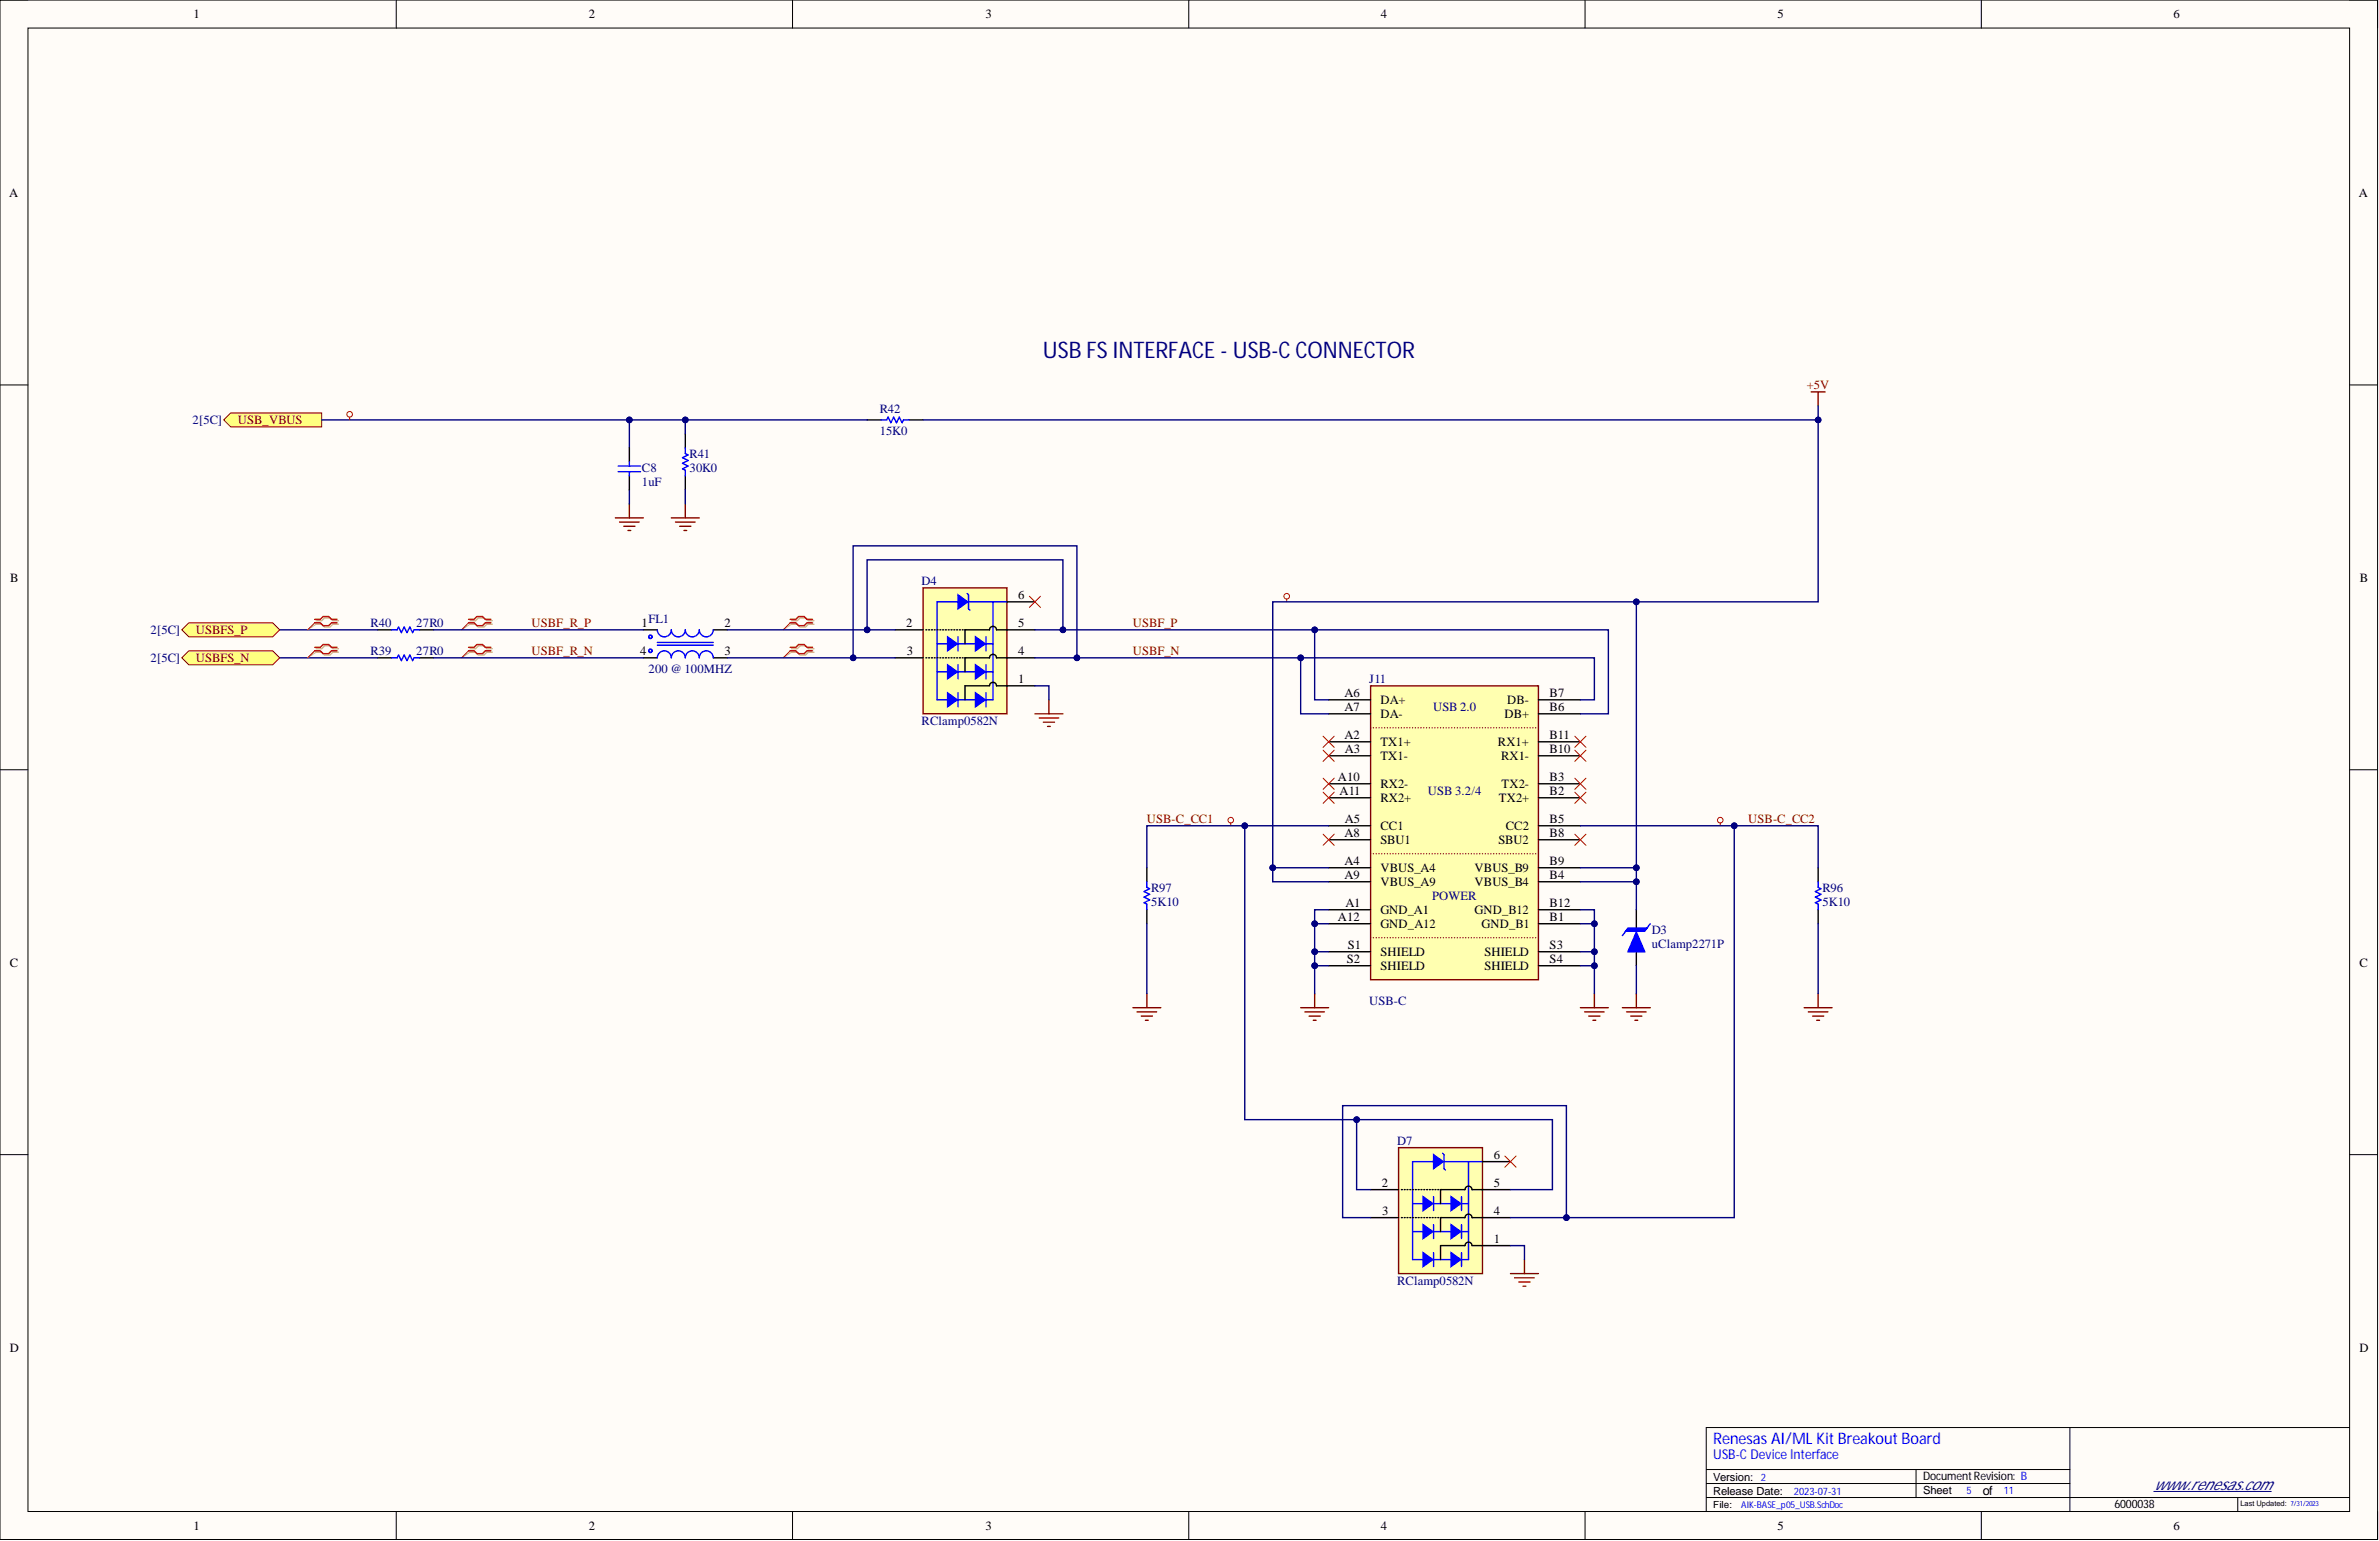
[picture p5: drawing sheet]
<svg xmlns="http://www.w3.org/2000/svg" width="431mm" height="279mm" viewBox="0 0 431 279" stroke-linecap="round" stroke-linejoin="round" font-family="sans-serif">
<defs><g id="words">
<text font-size="4.1" fill="#000080" x="189.1" y="64.9">USBFS INTERFACE - USB-C CONNECTOR</text>
<text font-size="2.9" fill="#00f" x="310.7" y="261.9">RenesasAI/MLKit Breakout Board</text>
<text font-size="2.9" fill="#000080" x="390.6" y="270.1">www.renesas.com</text>
<text font-size="2.5" fill="#00f" x="310.7" y="264.5">USB-C DeviceInterface</text>
<g font-size="2.3">
<text x="35.1" y="3.3">1</text>
<text x="106.8" y="3.3">2</text>
<text x="178.7" y="3.3">3</text>
<text x="250.4" y="3.3">4</text>
<text x="322.4" y="3.3">5</text>
<text x="394.2" y="3.3">6</text>
<text x="1.7" y="35.7">A</text>
<text x="427.8" y="35.7">A</text>
<text x="1.9" y="105.5">B</text>
<text x="428" y="105.5">B</text>
<text x="116.3" y="113.7">1</text>
<text x="131.4" y="113.7">2</text>
<text x="164.4" y="113.7">2</text>
<text x="184.7" y="113.7">5</text>
<text x="184.7" y="108.6">6</text>
<text x="116.1" y="118.8">4</text>
<text x="131.4" y="118.8">3</text>
<text x="164.4" y="118.8">3</text>
<text x="184.7" y="118.8">4</text>
<text x="184.7" y="123.8">1</text>
<text x="243.8" y="126.4">A6</text>
<text x="243.8" y="128.9">A7</text>
<text x="250.3" y="127.6">DA+</text>
<text x="250.3" y="130.2">DA-</text>
<text x="272.8" y="130.2">DB+</text>
<text x="273.3" y="127.6">DB-</text>
<text x="281" y="126.4">B7</text>
<text x="281" y="128.9">B6</text>
<text x="243.8" y="134">A2</text>
<text x="243.9" y="136.5">A3</text>
<text x="250.3" y="135.3">TX1+</text>
<text x="250.3" y="137.8">TX1-</text>
<text x="271.6" y="135.3">RX1+</text>
<text x="272.2" y="137.8">RX1-</text>
<text x="281" y="134">B11</text>
<text x="281" y="136.5">B10</text>
<text x="242.7" y="141.6">A10</text>
<text x="250.3" y="142.9">RX2-</text>
<text x="272.3" y="142.9">TX2-</text>
<text x="281" y="141.6">B3</text>
<text x="242.9" y="144.1">A11</text>
<text x="243.9" y="149.2">A5</text>
<text x="250.3" y="145.4">RX2+</text>
<text x="271.8" y="145.4">TX2+</text>
<text x="281" y="149.2">B5</text>
<text x="281" y="144.1">B2</text>
<text x="243.8" y="151.7">A8</text>
<text x="250.3" y="150.5">CC1</text>
<text x="250.3" y="153">SBU1</text>
<text x="271.7" y="153">SBU2</text>
<text x="273.1" y="150.5">CC2</text>
<text x="281" y="151.7">B8</text>
<text x="243.8" y="156.8">A4</text>
<text x="243.8" y="159.4">A9</text>
<text x="250.3" y="158.1">VBUS_A4</text>
<text x="250.3" y="160.6">VBUS_A9</text>
<text x="267.4" y="158.1">VBUS_B9</text>
<text x="267.4" y="160.6">VBUS_B4</text>
<text x="281" y="156.8">B9</text>
<text x="281" y="159.4">B4</text>
<text x="242.7" y="167">A12</text>
<text x="244" y="164.4">A1</text>
<text x="250.3" y="165.7">GND_A1</text>
<text x="267.4" y="165.7">GND_B12</text>
<text x="281" y="164.4">B12</text>
<text x="281" y="167">B1</text>
<text x="244.4" y="172">S1</text>
<text x="250.3" y="168.2">GND_A12</text>
<text x="250.3" y="173.3">SHIELD</text>
<text x="268.7" y="168.2">GND_B1</text>
<text x="269.2" y="173.3">SHIELD</text>
<text x="281" y="172">S3</text>
<text x="1.8" y="175.3">C</text>
<text x="244.3" y="174.6">S2</text>
<text x="250.3" y="175.9">SHIELD</text>
<text x="269.2" y="175.9">SHIELD</text>
<text x="281" y="174.6">S4</text>
<text x="427.9" y="175.3">C</text>
<text x="250.6" y="215.2">2</text>
<text x="270.9" y="215.2">5</text>
<text x="270.9" y="210.1">6</text>
<text x="250.7" y="220.3">3</text>
<text x="270.9" y="220.3">4</text>
<text x="270.9" y="225.3">1</text>
<text x="1.8" y="245">D</text>
<text x="427.9" y="245">D</text>
<text x="359.6" y="271">of</text>
<text x="35.1" y="277.4">1</text>
<text x="106.8" y="277.4">2</text>
<text x="178.7" y="277.4">3</text>
<text x="250.4" y="277.4">4</text>
<text x="322.4" y="277.4">5</text>
<text x="394.2" y="277.4">6</text>
</g>
<g font-size="2.3" fill="#800000">
<text x="327.7" y="70.6">+5V</text>
<text x="43.1" y="76.9">USB_VBUS</text>
<text x="96.4" y="113.7">USBF_R_P</text>
<text x="205.4" y="113.7">USBF_P</text>
<text x="35.5" y="115">USBFS_P</text>
<text x="96.4" y="118.8">USBF_R_N</text>
<text x="205.4" y="118.8">USBF_N</text>
<text x="35.5" y="120">USBFS_N</text>
<text x="208" y="149.2">USB-C_CC1</text>
<text x="317.1" y="149.2">USB-C_CC2</text>
</g>
<g font-size="2.3" fill="#000080">
<text x="34.9" y="76.9">2[5C]</text>
<text x="159.5" y="74.9">R42</text>
<text x="125" y="83">R41</text>
<text x="159.5" y="78.9">15K0</text>
<text x="116.4" y="88.1">1uF</text>
<text x="116.4" y="85.5">C8</text>
<text x="125" y="85.5">30K0</text>
<text x="167.1" y="106.1">D4</text>
<text x="67.2" y="113.7">R40</text>
<text x="75.5" y="113.7">27R0</text>
<text x="117.6" y="112.9">FL1</text>
<text x="27.3" y="115">2[5C]</text>
<text x="67.2" y="118.8">R39</text>
<text x="75.5" y="118.8">27R0</text>
<text x="27.3" y="120">2[5C]</text>
<text x="117.6" y="122.1">200 @ 100MHZ</text>
<text x="248.3" y="123.8">J11</text>
<text x="167.1" y="131.5">RClamp0582N</text>
<text x="259.9" y="128.9">USB 2.0</text>
<text x="259" y="144.1">USB 3.2/4</text>
<text x="208.7" y="161.6">R97</text>
<text x="330.5" y="161.6">R96</text>
<text x="208.7" y="164.2">5K10</text>
<text x="259.7" y="163.2">POWER</text>
<text x="330.5" y="164.2">5K10</text>
<text x="299.6" y="171.8">uClamp2271P</text>
<text x="299.6" y="169.3">D3</text>
<text x="248.3" y="182.2">USB-C</text>
<text x="253.4" y="207.6">D7</text>
<text x="253.4" y="232.9">RClamp0582N</text>
</g>
<g font-size="2.1">
<text x="348.8" y="268.4">DocumentRevision: B</text>
<text x="383.5" y="273.5">6000038</text>
</g>
<g font-size="2">
<text x="310.7" y="268.6">Version:</text>
<text x="310.7" y="271.1">Release Date:</text>
<text x="348.8" y="270.9">Sheet</text>
</g>
<g font-size="1.9" fill="#00f">
<text x="319.3" y="268.5">2</text>
<text x="325.3" y="271">2023-07-31</text>
<text x="356.6" y="270.9">5</text>
<text x="363.4" y="270.9">11</text>
</g>
<text font-size="1.8" x="310.7" y="273.4">File:</text>
<text font-size="1.7" fill="#00f" x="315.8" y="273.4">AIK-BASE_p05_USB.SchDoc</text>
<text font-size="1.4" x="406.3" y="273.1">Last Updated: 7/31/2023</text>
</g></defs>
<path d="M0 0h431.2v279.1h-431.2z" fill-rule="evenodd" fill="#fffcf8"/>
<path d="M0 0h431.2v279.1h-431.2z" fill="none" stroke="#000" stroke-width=".18"/>
<path d="M5.1 5.1h421v269h-421z" fill-rule="evenodd" fill="#fffcf8"/>
<g fill="none" stroke="#000" stroke-width=".18">
<path d="M0 0h5.1M5.1 5.1h421v269h-421zM71.9 0v5.1M143.7 0v5.1M215.6 0v5.1M287.5 0v5.1M359.3 0v5.1M426.1 0h5.1v5.1M0 69.8h5.1M426.1 69.8h5.1M0 139.6h5.1M426.1 139.6h5.1"/>
<path d="M0 209.3h5.1M426.1 209.3h5.1M375.4 258.8v15.3M426.1 258.8h-116.7v15.3M71.9 274.1v5M143.7 274.1v5M215.6 274.1v5M287.5 274.1v5M309.4 266.4h66M309.4 271.5h116.7M309.4 269h66M347.5 266.4v5.1"/>
<path d="M359.3 274.1v5M405.8 271.5v2.6M431.2 274.1v5"/>
</g>
<path d="M390.6 270.4h21.3" fill="none" stroke="#000080" stroke-width=".18"/>
<g fill="none" stroke="#800000" stroke-width=".25">
<path d="M111.6 93.9h5.1M112.4 94.7h3.5M113.1 95.4h2.1M113.9 96.2h.5M114.1 91.4v2.5M121.7 93.9h5.1M122.5 94.7h3.6M123.3 95.4h2M124 96.2h.5M124.3 91.4v2.5M187.7 129.4h5.1M188.5 130.2h3.5"/>
<path d="M189.2 130.9h2M190 131.7h.5M190.2 126.9v2.5"/>
</g>
<path d="M124.3 78.7v2.5M157.3 76.1h2.5M164.9 76.1h2.5M124.3 86.3v2.5" fill="none" stroke="#000" stroke-width=".25"/>
<path d="M159.8 76.1h1l.3-.5 .5 1 .5-1 .5 1 .5-1 .5 1 .3-.5h1M124.3 81.2v1l.5 .3-1 .5 1 .5-1 .5 1 .5-1 .5 .5 .3v1" fill="none" stroke="#00f" stroke-width=".25"/>
<path d="M85.2 112.5h1l.5-.5h1.1l.5 .5h1M85.2 113.2h1l.5 .5h1.1l.5-.5h1M85.2 117.6h1l.5-.5h1.1l.5 .5h1M85.2 118.3h1l.5 .5h1.1l.5-.5h1" fill="none" stroke="#d0a19e" stroke-width=".25"/>
<path d="M85.2 113.2l-1.5 1M85.2 118.3l-1.5 1" fill="none" stroke="#d0a19e" stroke-width=".18"/>
<path d="M85 112.3h1l.5-.5h1l.5 .5h1M85 112.9h1l.5 .5h1l.5-.5h1M85 117.4h1l.5-.5h1l.5 .5h1M85 118h1l.5 .5h1l.5-.5h1" fill="none" stroke="#f00" stroke-width=".25"/>
<path d="M85 112.9l-1.3 1.3M85 118l-1.3 1.3" fill="none" stroke="#f00" stroke-width=".18"/>
<path d="M248.6 124.3h30.4v53.3h-30.4z" fill-rule="evenodd" fill="#ffffb0"/>
<g fill="none" stroke="#800000" stroke-width=".25">
<path d="M248.6 124.3h30.4v53.3h-30.4zM248.6 132h.1M249.1 132h.1M249.6 132h.1M250.1 132h.1M250.6 132h.1M251.1 132h.1M251.6 132h.1M252.1 132h.1M252.6 132h.1M253.1 132h.1M253.6 132h.1"/>
<path d="M254.1 132h.1M254.7 132h.1M255.2 132h.1M255.7 132h.1M256.2 132h.1M256.7 132h.1M257.2 132h.1M257.7 132h.1M258.2 132h.1M258.7 132h.1M259.2 132h.1M259.7 132h.1"/>
<path d="M260.2 132h.1M260.7 132h.1M261.3 132h.1M261.8 132h.1M262.3 132h.1M262.8 132h.1M263.3 132h.1M263.8 132h.1M264.3 132h.1M264.8 132h.1M265.3 132h.1M265.8 132h.1"/>
<path d="M266.3 132h.1M266.8 132h.1M267.3 132h.1M267.8 132h.1M268.4 132h.1M268.9 132h.1M269.4 132h.1M269.9 132h.1M270.4 132h.1M270.9 132h.1M271.4 132h.1M271.9 132h.1"/>
<path d="M272.4 132h.1M272.9 132h.1M273.4 132h.1M273.9 132h.1M274.4 132h.1M274.9 132h.1M275.5 132h.1M276 132h.1M276.5 132h.1M277 132h.1M277.5 132h.1M278 132h.1"/>
<path d="M278.5 132h.1M248.6 154.8h.1M249.1 154.8h.1M249.6 154.8h.1M250.1 154.8h.1M250.6 154.8h.1M251.1 154.8h.1M251.6 154.8h.1M252.1 154.8h.1M252.6 154.8h.1M253.1 154.8h.1M253.6 154.8h.1"/>
<path d="M254.1 154.8h.1M254.7 154.8h.1M255.2 154.8h.1M255.7 154.8h.1M256.2 154.8h.1M256.7 154.8h.1M257.2 154.8h.1M257.7 154.8h.1M258.2 154.8h.1M258.7 154.8h.1M259.2 154.8h.1M259.7 154.8h.1"/>
<path d="M260.2 154.8h.1M260.7 154.8h.1M261.3 154.8h.1M261.8 154.8h.1M262.3 154.8h.1M262.8 154.8h.1M263.3 154.8h.1M263.8 154.8h.1M264.3 154.8h.1M264.8 154.8h.1M265.3 154.8h.1M265.8 154.8h.1"/>
<path d="M266.3 154.8h.1M266.8 154.8h.1M267.3 154.8h.1M267.8 154.8h.1M268.4 154.8h.1M268.9 154.8h.1M269.4 154.8h.1M269.9 154.8h.1M270.4 154.8h.1M270.9 154.8h.1M271.4 154.8h.1M271.9 154.8h.1"/>
<path d="M272.4 154.8h.1M272.9 154.8h.1M273.4 154.8h.1M273.9 154.8h.1M274.4 154.8h.1M274.9 154.8h.1M275.5 154.8h.1M276 154.8h.1M276.5 154.8h.1M277 154.8h.1M277.5 154.8h.1M278 154.8h.1"/>
<path d="M278.5 154.8h.1M248.6 170h.1M249.1 170h.1M249.6 170h.1M250.1 170h.1M250.6 170h.1M251.1 170h.1M251.6 170h.1M252.1 170h.1M252.6 170h.1M253.1 170h.1M253.6 170h.1"/>
<path d="M254.1 170h.1M254.7 170h.1M255.2 170h.1M255.7 170h.1M256.2 170h.1M256.7 170h.1M257.2 170h.1M257.7 170h.1M258.2 170h.1M258.7 170h.1M259.2 170h.1M259.7 170h.1"/>
<path d="M260.2 170h.1M260.7 170h.1M261.3 170h.1M261.8 170h.1M262.3 170h.1M262.8 170h.1M263.3 170h.1M263.8 170h.1M264.3 170h.1M264.8 170h.1M265.3 170h.1M265.8 170h.1"/>
<path d="M266.3 170h.1M266.8 170h.1M267.3 170h.1M267.8 170h.1M268.4 170h.1M268.9 170h.1M269.4 170h.1M269.9 170h.1M270.4 170h.1M270.9 170h.1M271.4 170h.1M271.9 170h.1"/>
<path d="M272.4 170h.1M272.9 170h.1M273.4 170h.1M273.9 170h.1M274.4 170h.1M274.9 170h.1M275.5 170h.1M276 170h.1M276.5 170h.1M277 170h.1M277.5 170h.1M278 170h.1"/>
<path d="M278.5 170h.1M235.9 182.7h5.1M236.6 183.5h3.6M237.4 184.2h2M238.2 185h.5M238.4 180.2v2.5M286.6 182.7h5.1M287.4 183.5h3.5M288.1 184.2h2.1M288.9 185h.5M289.2 180.2v2.5"/>
</g>
<g fill="none" stroke="#000" stroke-width=".25">
<path d="M241 134.5h7.6M241 137h7.6M241 126.9h7.6M241 129.4h7.6M279 134.5h7.6M279 137h7.6M279 126.9h7.6M279 129.4h7.6M241 157.3h7.6M241 149.7h7.6M241 152.3h7.6M241 159.9h7.6"/>
<path d="M241 142.1h7.6M241 144.6h7.6M279 157.3h7.6M279 149.7h7.6M279 152.3h7.6M279 159.9h7.6M279 142.1h7.6M279 144.6h7.6M241 164.9h7.6M241 167.5h7.6M241 172.6h7.6M241 175.1h7.6"/>
<path d="M279 164.9h7.6M279 167.5h7.6M279 172.6h7.6M279 175.1h7.6"/>
</g>
<g fill="none" stroke="#f00" stroke-width=".18">
<path d="M239.9 133.5l2.1 2M239.9 136l2.1 2M242 133.5l-2.1 2M242 136l-2.1 2M285.6 136l2 2M285.6 133.5l2 2M287.6 136l-2 2M287.6 133.5l-2 2M239.9 141.1l2.1 2M239.9 143.6l2.1 2.1M239.9 151.2l2.1 2.1M242 141.1l-2.1 2"/>
<path d="M242 143.6l-2.1 2.1M242 151.2l-2.1 2.1M285.6 151.2l2 2.1M285.6 143.6l2 2.1M285.6 141.1l2 2M287.6 151.2l-2 2.1M287.6 143.6l-2 2.1M287.6 141.1l-2 2"/>
</g>
<path d="M167.4 106.6h15.2v22.8h-15.2z" fill-rule="evenodd" fill="#ffffb0"/>
<path d="M167.4 106.6h15.2v22.8h-15.2z" fill="none" stroke="#800000" stroke-width=".25"/>
<path d="M162.3 119.3h5.1M162.3 114.2h5.1M182.6 119.3h5.1" fill="none" stroke="#000" stroke-width=".25"/>
<path d="M171.8 115.5l1.8 1.2-1.8 1.3z" fill="#00f"/>
<path d="M171.8 115.5l1.8 1.2-1.8 1.3zM173.7 115.5v2.5" fill="none" stroke="#00f" stroke-width=".25"/>
<path d="M176.9 115.5l1.8 1.2-1.8 1.3z" fill="#00f"/>
<path d="M176.9 115.5l1.8 1.2-1.8 1.3zM178.8 115.5v2.5" fill="none" stroke="#00f" stroke-width=".25"/>
<path d="M171.8 120.5l1.8 1.3-1.8 1.3z" fill="#00f"/>
<path d="M171.8 120.5l1.8 1.3-1.8 1.3zM173.7 120.5v2.6" fill="none" stroke="#00f" stroke-width=".25"/>
<path d="M176.9 120.5l1.8 1.3-1.8 1.3z" fill="#00f"/>
<path d="M176.9 120.5l1.8 1.3-1.8 1.3zM178.8 120.5v2.6" fill="none" stroke="#00f" stroke-width=".25"/>
<path d="M171.8 125.6l1.8 1.3-1.8 1.3z" fill="#00f"/>
<path d="M171.8 125.6l1.8 1.3-1.8 1.3zM173.7 125.6v2.6" fill="none" stroke="#00f" stroke-width=".25"/>
<path d="M176.9 125.6l1.8 1.3-1.8 1.3z" fill="#00f"/>
<path d="M176.9 125.6l1.8 1.3-1.8 1.3zM178.8 125.6v2.6" fill="none" stroke="#00f" stroke-width=".25"/>
<path d="M173.7 107.9l1.8 1.2-1.8 1.3z" fill="#00f"/>
<path d="M169.9 116.7h1.9M173.7 107.9l1.8 1.2-1.8 1.3zM173.7 109.1h-3.8v17.8h1.9M173.7 116.7h3.2M175.4 107.6l.2 .3v2.5l.3 .2M175.6 109.1h7M178.8 116.7h1.3M180.1 109.1v17.8h-1.3M169.9 121.8h1.9M173.7 126.9h3.2M173.7 121.8h3.2M178.8 121.8h1.3" fill="none" stroke="#00f" stroke-width=".25"/>
<g fill="none" stroke="#000" stroke-width=".25">
<path d="M167.9 114.2h.1M167.9 119.3h.1M168.4 114.2h.1M168.4 119.3h.1M168.9 114.2h.1M168.9 119.3h.1M169.4 114.2h.1M169.4 119.3h.1M169.9 114.2h.1M169.9 119.3h.1M170.4 114.2h.1M170.4 119.3h.1"/>
<path d="M171 114.2h.1M171 119.3h.1M171.5 114.2h.1M171.5 119.3h.1M172 114.2h.1M172 119.3h.1M172.5 114.2h.1M172.5 119.3h.1M173 114.2h.1M173 119.3h.1M173.5 114.2h.1M173.5 119.3h.1"/>
<path d="M174 114.2h.1M174 119.3h.1M174.5 114.2h.1M174.5 119.3h.1M175 114.2h4.5a.63 .63 0 0 1 .6-.6 .63 .63 0 0 1 .6 .6h7M175 114.2h.1M175 119.3h4.5a.63 .63 0 0 1 .6-.7 .63 .63 0 0 1 .6 .7h1.9M175 119.3h.1M175 114.2v2.5M175 119.3v2.5M182.6 109.1h5.1M187.7 124.3h-7a.63 .63 0 0 0-.6-.6 .63 .63 0 0 0-.6 .6h-4.5v2.6"/>
<path d="M296.8 164.9v3.3M296.8 172.6v2.5"/>
</g>
<path d="M186.7 108.1l2 2M188.7 108.1l-2 2" fill="none" stroke="#f00" stroke-width=".18"/>
<path d="M296.8 169l1.5 3.6h-3.1z" fill="#00f"/>
<path d="M296.8 169l1.5 3.6h-3.1z" fill="none" stroke="#00f" stroke-width=".25"/>
<path d="M295.2 168.2h3.6l-.5 .7h-3.6z" fill-rule="evenodd" fill="#00f"/>
<path d="M295.2 168.2h3.6l-.5 .7h-3.6z" fill="none" stroke="#00f" stroke-width=".18"/>
<path d="M295.2 168.4l-1 1.2M299.3 167.5l-1 1.3" fill="none" stroke="#00f" stroke-width=".25"/>
<path d="M294.2 182.7h5.1M295 183.5h3.5M295.7 184.2h2.1M296.5 185h.5M296.8 180.2v2.5" fill="none" stroke="#800000" stroke-width=".25"/>
<path d="M253.6 208.1h15.3v22.8h-15.3z" fill-rule="evenodd" fill="#ffffb0"/>
<path d="M253.6 208.1h15.3v22.8h-15.3z" fill="none" stroke="#800000" stroke-width=".25"/>
<path d="M248.6 215.7h5M248.6 220.8h5M268.9 220.8h5" fill="none" stroke="#000" stroke-width=".25"/>
<path d="M258.1 217l1.8 1.2-1.8 1.3z" fill="#00f"/>
<path d="M258.1 217l1.8 1.2-1.8 1.3zM260 217v2.5" fill="none" stroke="#00f" stroke-width=".25"/>
<path d="M263.2 217l1.7 1.2-1.7 1.3z" fill="#00f"/>
<path d="M263.2 217l1.7 1.2-1.7 1.3zM265.1 217v2.5" fill="none" stroke="#00f" stroke-width=".25"/>
<path d="M258.1 222l1.8 1.3-1.8 1.3z" fill="#00f"/>
<path d="M258.1 222l1.8 1.3-1.8 1.3zM260 222v2.6" fill="none" stroke="#00f" stroke-width=".25"/>
<path d="M263.2 222l1.7 1.3-1.7 1.3z" fill="#00f"/>
<path d="M263.2 222l1.7 1.3-1.7 1.3zM265.1 222v2.6" fill="none" stroke="#00f" stroke-width=".25"/>
<path d="M258.1 227.1l1.8 1.3-1.8 1.2z" fill="#00f"/>
<path d="M258.1 227.1l1.8 1.3-1.8 1.2zM260 227.1v2.5" fill="none" stroke="#00f" stroke-width=".25"/>
<path d="M263.2 227.1l1.7 1.3-1.7 1.2z" fill="#00f"/>
<path d="M263.2 227.1l1.7 1.3-1.7 1.2zM265.1 227.1v2.5" fill="none" stroke="#00f" stroke-width=".25"/>
<path d="M260 209.3l1.8 1.3-1.8 1.3z" fill="#00f"/>
<g fill="none" stroke="#00f" stroke-width=".25">
<path d="M71 114.2h1l.3-.5 .5 1 .5-1 .5 1 .5-1 .5 1 .3-.5h1M71 119.3h1l.3-.5 .5 1 .5-1 .5 1 .5-1 .5 1 .3-.5h1M119.2 119.3a1.27 1.27 0 0 1 1.3-1.3 1.27 1.27 0 0 1 1.2 1.3 1.27 1.27 0 0 1 1.3-1.3 1.27 1.27 0 0 1 1.3 1.3 1.27 1.27 0 0 1 1.3-1.3 1.27 1.27 0 0 1 1.2 1.3 1.27 1.27 0 0 1 1.3-1.3 1.27 1.27 0 0 1 1.3 1.3M119.2 114.2a1.27 1.27 0 0 0 1.3 1.3 1.27 1.27 0 0 0 1.2-1.3 1.27 1.27 0 0 0 1.3 1.3 1.27 1.27 0 0 0 1.3-1.3 1.27 1.27 0 0 0 1.3 1.3 1.27 1.27 0 0 0 1.2-1.3 1.27 1.27 0 0 0 1.3 1.3 1.27 1.27 0 0 0 1.3-1.3M119.2 117h10.2M119.2 116.5h10.2M208 159.9v1l.5 .2-1 .5 1 .6-1 .5 1 .5-1 .5 .5 .2v1M329.7 159.9v1l.5 .2-1 .5 1 .6-1 .5 1 .5-1 .5 .5 .2v1M256.2 218.2h1.9M260 209.3l1.8 1.3-1.8 1.3zM260 210.6h-3.8v17.8h1.9M260 218.2h3.2"/>
<path d="M261.6 209.1l.3 .2v2.6l.2 .2M261.9 210.6h7M265.1 218.2h1.2M266.3 210.6v17.8h-1.2M256.2 223.3h1.9M260 228.4h3.2M260 223.3h3.2M265.1 223.3h1.2"/>
<circle cx="117.9" cy="118" r=".3"/>
<circle cx="117.9" cy="115.5" r=".3"/>
</g>
<g fill="none" stroke="#000" stroke-width=".25">
<path d="M68.5 114.2h2.5M68.5 119.3h2.5M76.1 114.2h2.5M76.1 119.3h2.5M116.7 114.2h2.5M116.7 119.3h2.5M129.4 114.2h2.5M129.4 119.3h2.5M208 157.3v2.6M329.7 157.3v2.6M208 164.9v2.6M329.7 164.9v2.6"/>
<path d="M254.1 215.7h.1M254.7 215.7h.1M255.2 215.7h.1M255.7 215.7h.1M256.2 215.7h.1M256.7 215.7h.1M257.2 215.7h.1M257.7 215.7h.1M258.2 215.7h.1M258.7 215.7h.1M259.2 215.7h.1M259.7 215.7h.1"/>
<path d="M260.2 215.7h.1M260.7 215.7h.1M261.3 215.7h4.4a.63 .63 0 0 1 .6-.6 .63 .63 0 0 1 .7 .6h6.9M261.3 215.7h.1M261.3 215.7v2.5M268.9 210.6h5M254.1 220.8h.1M254.7 220.8h.1M255.2 220.8h.1M255.7 220.8h.1M256.2 220.8h.1M256.7 220.8h.1"/>
<path d="M257.2 220.8h.1M257.7 220.8h.1M258.2 220.8h.1M258.7 220.8h.1M259.2 220.8h.1M259.7 220.8h.1M260.2 220.8h.1M260.7 220.8h.1M261.3 220.8h4.4a.63 .63 0 0 1 .6-.7 .63 .63 0 0 1 .7 .7h1.9M261.3 220.8h.1M261.3 220.8v2.5M273.9 225.8h-6.9a.63 .63 0 0 0-.7-.6 .63 .63 0 0 0-.6 .6h-4.4v2.6"/>
</g>
<g fill="none" stroke="#800000" stroke-width=".25">
<path d="M328.5 71.1h2.5M329.7 71.1v2.5M205.4 182.7h5.1M206.2 183.5h3.6M207 184.2h2M207.7 185h.5M208 180.2v2.5M327.2 182.7h5.1M328 183.5h3.5M328.7 184.2h2M329.5 185h.5M329.7 180.2v2.5"/>
<path d="M273.9 230.9h5.1M274.7 231.7h3.5M275.5 232.4h2M276.2 233.2h.5M276.5 228.4v2.5"/>
</g>
<g fill="none" stroke="#f00" stroke-width=".18">
<path d="M143.3 112.9l-1.3 1.3M143.3 118l-1.3 1.3M233.3 108.6v.5M272.9 209.6l2 2M274.9 209.6l-2 2"/>
<circle cx="233.4" cy="108.1" r=".51"/>
</g>
<path d="M143.6 112.5h1l.5-.5h1l.5 .5h1M143.6 113.2h1l.5 .5h1l.5-.5h1M143.6 117.6h1l.5-.5h1l.5 .5h1M143.6 118.3h1l.5 .5h1l.5-.5h1" fill="none" stroke="#d0a19e" stroke-width=".25"/>
<path d="M143.6 113.2l-1.6 1M143.6 118.3l-1.6 1" fill="none" stroke="#d0a19e" stroke-width=".18"/>
<path d="M143.3 112.3h1l.5-.5h1l.6 .5h1M143.3 112.9h1l.5 .5h1l.6-.5h1M143.3 117.4h1l.5-.5h1l.6 .5h1M143.3 118h1l.5 .5h1l.6-.5h1" fill="none" stroke="#f00" stroke-width=".25"/>
<path d="M41.9 74.9h16.4v2.5h-16.4l-1.3-1.3z" fill-rule="evenodd" fill="#ffff80"/>
<path d="M41.9 74.9h16.4v2.5h-16.4l-1.3-1.3z" fill="none" stroke="#800000" stroke-width=".18"/>
<g fill="none" stroke="#f00" stroke-width=".18">
<path d="M223.2 149.2v.5M312 149.2v.5"/>
<circle cx="223.2" cy="148.7" r=".51"/>
<circle cx="312" cy="148.7" r=".51"/>
</g>
<path d="M58.3 76.1h99M50.7 119.3h17.8M50.7 114.2h17.8" fill="none" stroke="#000080" stroke-width=".25"/>
<circle cx="114.1" cy="76.1" r=".51" fill="#000080"/>
<circle cx="114.1" cy="76.1" r=".51" fill="none" stroke="#000080" stroke-width=".18"/>
<circle cx="124.3" cy="76.1" r=".51" fill="#000080"/>
<circle cx="124.3" cy="76.1" r=".51" fill="none" stroke="#000080" stroke-width=".18"/>
<path d="M131.9 119.3h30.4" fill="none" stroke="#000080" stroke-width=".25"/>
<circle cx="154.7" cy="119.3" r=".51" fill="#000080"/>
<circle cx="154.7" cy="119.3" r=".51" fill="none" stroke="#000080" stroke-width=".18"/>
<path d="M131.9 114.2h30.4" fill="none" stroke="#000080" stroke-width=".25"/>
<circle cx="157.3" cy="114.2" r=".51" fill="#000080"/>
<circle cx="157.3" cy="114.2" r=".51" fill="none" stroke="#000080" stroke-width=".18"/>
<path d="M154.7 119.3v-20.3h40.6v20.3" fill="none" stroke="#000080" stroke-width=".25"/>
<circle cx="195.3" cy="119.3" r=".51" fill="#000080"/>
<circle cx="195.3" cy="119.3" r=".51" fill="none" stroke="#000080" stroke-width=".18"/>
<circle cx="154.7" cy="119.3" r=".51" fill="#000080"/>
<circle cx="154.7" cy="119.3" r=".51" fill="none" stroke="#000080" stroke-width=".18"/>
<path d="M157.3 114.2v-12.7h35.5v12.7" fill="none" stroke="#000080" stroke-width=".25"/>
<circle cx="192.8" cy="114.2" r=".51" fill="#000080"/>
<circle cx="192.8" cy="114.2" r=".51" fill="none" stroke="#000080" stroke-width=".18"/>
<circle cx="157.3" cy="114.2" r=".51" fill="#000080"/>
<circle cx="157.3" cy="114.2" r=".51" fill="none" stroke="#000080" stroke-width=".18"/>
<path d="M187.7 124.3h2.5v2.6M241 157.3h-10.2v2.6h10.2" fill="none" stroke="#000080" stroke-width=".25"/>
<circle cx="230.8" cy="157.3" r=".51" fill="#000080"/>
<circle cx="230.8" cy="157.3" r=".51" fill="none" stroke="#000080" stroke-width=".18"/>
<path d="M238.4 175.1h2.6" fill="none" stroke="#000080" stroke-width=".25"/>
<circle cx="238.4" cy="175.1" r=".51" fill="#000080"/>
<circle cx="238.4" cy="175.1" r=".51" fill="none" stroke="#000080" stroke-width=".18"/>
<path d="M238.4 172.6h2.6" fill="none" stroke="#000080" stroke-width=".25"/>
<circle cx="238.4" cy="172.6" r=".51" fill="#000080"/>
<circle cx="238.4" cy="172.6" r=".51" fill="none" stroke="#000080" stroke-width=".18"/>
<path d="M238.4 167.5h2.6" fill="none" stroke="#000080" stroke-width=".25"/>
<circle cx="238.4" cy="167.5" r=".51" fill="#000080"/>
<circle cx="238.4" cy="167.5" r=".51" fill="none" stroke="#000080" stroke-width=".18"/>
<path d="M286.6 175.1h2.6" fill="none" stroke="#000080" stroke-width=".25"/>
<circle cx="289.2" cy="175.1" r=".51" fill="#000080"/>
<circle cx="289.2" cy="175.1" r=".51" fill="none" stroke="#000080" stroke-width=".18"/>
<path d="M286.6 172.6h2.6" fill="none" stroke="#000080" stroke-width=".25"/>
<circle cx="289.2" cy="172.6" r=".51" fill="#000080"/>
<circle cx="289.2" cy="172.6" r=".51" fill="none" stroke="#000080" stroke-width=".18"/>
<path d="M286.6 167.5h2.6" fill="none" stroke="#000080" stroke-width=".25"/>
<circle cx="289.2" cy="167.5" r=".51" fill="#000080"/>
<circle cx="289.2" cy="167.5" r=".51" fill="none" stroke="#000080" stroke-width=".18"/>
<path d="M286.6 157.3h10.2v2.6h-10.2" fill="none" stroke="#000080" stroke-width=".25"/>
<circle cx="296.8" cy="157.3" r=".51" fill="#000080"/>
<circle cx="296.8" cy="157.3" r=".51" fill="none" stroke="#000080" stroke-width=".18"/>
<circle cx="296.8" cy="159.9" r=".51" fill="#000080"/>
<circle cx="296.8" cy="159.9" r=".51" fill="none" stroke="#000080" stroke-width=".18"/>
<path d="M248.6 220.8h-5.1v-20.3h40.6v20.3" fill="none" stroke="#000080" stroke-width=".25"/>
<circle cx="284.1" cy="220.8" r=".51" fill="#000080"/>
<circle cx="284.1" cy="220.8" r=".51" fill="none" stroke="#000080" stroke-width=".18"/>
<path d="M114.1 76.1v5.1M114.1 88.8v2.6M273.9 225.8h2.6v2.6" fill="none" stroke="#000080" stroke-width=".25"/>
<circle cx="114.1" cy="76.1" r=".51" fill="#000080"/>
<circle cx="114.1" cy="76.1" r=".51" fill="none" stroke="#000080" stroke-width=".18"/>
<path d="M124.3 76.1v2.6M124.3 88.8v2.6" fill="none" stroke="#000080" stroke-width=".25"/>
<circle cx="124.3" cy="76.1" r=".51" fill="#000080"/>
<circle cx="124.3" cy="76.1" r=".51" fill="none" stroke="#000080" stroke-width=".18"/>
<path d="M296.8 159.9v5M296.8 175.1v5.1" fill="none" stroke="#000080" stroke-width=".25"/>
<circle cx="296.8" cy="159.9" r=".51" fill="#000080"/>
<circle cx="296.8" cy="159.9" r=".51" fill="none" stroke="#000080" stroke-width=".18"/>
<path d="M78.6 119.3h38.1M78.6 114.2h38.1M225.7 149.7v53.3h20.3M208 167.5v12.7M329.7 167.5v12.7" fill="none" stroke="#000080" stroke-width=".25"/>
<circle cx="225.7" cy="149.7" r=".51" fill="#000080"/>
<circle cx="225.7" cy="149.7" r=".51" fill="none" stroke="#000080" stroke-width=".18"/>
<circle cx="246" cy="203" r=".51" fill="#000080"/>
<circle cx="246" cy="203" r=".51" fill="none" stroke="#000080" stroke-width=".18"/>
<path d="M314.5 149.7v71.1h-40.6" fill="none" stroke="#000080" stroke-width=".25"/>
<circle cx="284.1" cy="220.8" r=".51" fill="#000080"/>
<circle cx="284.1" cy="220.8" r=".51" fill="none" stroke="#000080" stroke-width=".18"/>
<circle cx="314.5" cy="149.7" r=".51" fill="#000080"/>
<circle cx="314.5" cy="149.7" r=".51" fill="none" stroke="#000080" stroke-width=".18"/>
<path d="M248.6 215.7h-2.6v-12.7h35.5v12.7h-7.6" fill="none" stroke="#000080" stroke-width=".25"/>
<circle cx="246" cy="203" r=".51" fill="#000080"/>
<circle cx="246" cy="203" r=".51" fill="none" stroke="#000080" stroke-width=".18"/>
<path d="M296.8 109.1v48.2" fill="none" stroke="#000080" stroke-width=".25"/>
<circle cx="296.8" cy="109.1" r=".51" fill="#000080"/>
<circle cx="296.8" cy="109.1" r=".51" fill="none" stroke="#000080" stroke-width=".18"/>
<circle cx="296.8" cy="157.3" r=".51" fill="#000080"/>
<circle cx="296.8" cy="157.3" r=".51" fill="none" stroke="#000080" stroke-width=".18"/>
<path d="M329.7 73.6v35.5h-98.9v48.2" fill="none" stroke="#000080" stroke-width=".25"/>
<circle cx="230.8" cy="157.3" r=".51" fill="#000080"/>
<circle cx="230.8" cy="157.3" r=".51" fill="none" stroke="#000080" stroke-width=".18"/>
<circle cx="296.8" cy="109.1" r=".51" fill="#000080"/>
<circle cx="296.8" cy="109.1" r=".51" fill="none" stroke="#000080" stroke-width=".18"/>
<circle cx="329.7" cy="76.1" r=".51" fill="#000080"/>
<circle cx="329.7" cy="76.1" r=".51" fill="none" stroke="#000080" stroke-width=".18"/>
<path d="M167.4 76.1h162.3" fill="none" stroke="#000080" stroke-width=".25"/>
<circle cx="329.7" cy="76.1" r=".51" fill="#000080"/>
<circle cx="329.7" cy="76.1" r=".51" fill="none" stroke="#000080" stroke-width=".18"/>
<path d="M57.3 112.5h1l.5-.5h1.1l.5 .5h1M57.3 113.2h1l.5 .5h1.1l.5-.5h1M57.3 117.6h1l.5-.5h1.1l.5 .5h1M57.3 118.3h1l.5 .5h1.1l.5-.5h1" fill="none" stroke="#d0a19e" stroke-width=".25"/>
<path d="M57.3 113.2l-1.5 1M57.3 118.3l-1.5 1" fill="none" stroke="#d0a19e" stroke-width=".18"/>
<path d="M57.1 112.3h1l.5-.5h1l.5 .5h1M57.1 112.9h1l.5 .5h1l.5-.5h1M57.1 117.4h1l.5-.5h1l.5 .5h1M57.1 118h1l.5 .5h1l.5-.5h1" fill="none" stroke="#f00" stroke-width=".25"/>
<g fill="none" stroke="#f00" stroke-width=".18">
<path d="M63.4 75.6v.5M57.1 112.9l-1.3 1.3M57.1 118l-1.3 1.3"/>
<circle cx="63.4" cy="75.1" r=".51"/>
</g>
<path d="M114.1 81.2v2.5M114.1 86.3v2.5" fill="none" stroke="#000" stroke-width=".25"/>
<path d="M112.1 84.5h4.1M112.1 85.5h4.1M114.1 83.7v.8M114.1 85.5v.8" fill="none" stroke="#00f" stroke-width=".25"/>
<path d="M241 149.7h-33v7.6" fill="none" stroke="#000080" stroke-width=".25"/>
<circle cx="225.7" cy="149.7" r=".51" fill="#000080"/>
<circle cx="225.7" cy="149.7" r=".51" fill="none" stroke="#000080" stroke-width=".18"/>
<path d="M241 164.9h-2.6v15.3" fill="none" stroke="#000080" stroke-width=".25"/>
<circle cx="238.4" cy="167.5" r=".51" fill="#000080"/>
<circle cx="238.4" cy="167.5" r=".51" fill="none" stroke="#000080" stroke-width=".18"/>
<circle cx="238.4" cy="172.6" r=".51" fill="#000080"/>
<circle cx="238.4" cy="172.6" r=".51" fill="none" stroke="#000080" stroke-width=".18"/>
<circle cx="238.4" cy="175.1" r=".51" fill="#000080"/>
<circle cx="238.4" cy="175.1" r=".51" fill="none" stroke="#000080" stroke-width=".18"/>
<path d="M286.6 164.9h2.6v15.3" fill="none" stroke="#000080" stroke-width=".25"/>
<circle cx="289.2" cy="167.5" r=".51" fill="#000080"/>
<circle cx="289.2" cy="167.5" r=".51" fill="none" stroke="#000080" stroke-width=".18"/>
<circle cx="289.2" cy="172.6" r=".51" fill="#000080"/>
<circle cx="289.2" cy="172.6" r=".51" fill="none" stroke="#000080" stroke-width=".18"/>
<circle cx="289.2" cy="175.1" r=".51" fill="#000080"/>
<circle cx="289.2" cy="175.1" r=".51" fill="none" stroke="#000080" stroke-width=".18"/>
<path d="M286.6 149.7h43.1v7.6" fill="none" stroke="#000080" stroke-width=".25"/>
<circle cx="314.5" cy="149.7" r=".51" fill="#000080"/>
<circle cx="314.5" cy="149.7" r=".51" fill="none" stroke="#000080" stroke-width=".18"/>
<path d="M34.2 118h15.3l1.2 1.3-1.2 1.2h-15.3l-1.2-1.2z" fill-rule="evenodd" fill="#ffff80"/>
<path d="M34.2 118h15.3l1.2 1.3-1.2 1.2h-15.3l-1.2-1.2z" fill="none" stroke="#800000" stroke-width=".18"/>
<path d="M34.2 112.9h15.3l1.2 1.3-1.2 1.3h-15.3l-1.2-1.3z" fill-rule="evenodd" fill="#ffff80"/>
<path d="M34.2 112.9h15.3l1.2 1.3-1.2 1.3h-15.3l-1.2-1.3z" fill="none" stroke="#800000" stroke-width=".18"/>
<path d="M238.4 114.2v12.7h2.6" fill="none" stroke="#000080" stroke-width=".25"/>
<circle cx="238.4" cy="114.2" r=".51" fill="#000080"/>
<circle cx="238.4" cy="114.2" r=".51" fill="none" stroke="#000080" stroke-width=".18"/>
<path d="M235.9 119.3v10.1h5.1" fill="none" stroke="#000080" stroke-width=".25"/>
<circle cx="235.9" cy="119.3" r=".51" fill="#000080"/>
<circle cx="235.9" cy="119.3" r=".51" fill="none" stroke="#000080" stroke-width=".18"/>
<path d="M187.7 114.2h104v15.2h-5.1" fill="none" stroke="#000080" stroke-width=".25"/>
<circle cx="238.4" cy="114.2" r=".51" fill="#000080"/>
<circle cx="238.4" cy="114.2" r=".51" fill="none" stroke="#000080" stroke-width=".18"/>
<circle cx="192.8" cy="114.2" r=".51" fill="#000080"/>
<circle cx="192.8" cy="114.2" r=".51" fill="none" stroke="#000080" stroke-width=".18"/>
<path d="M187.7 119.3h101.5v7.6h-2.6" fill="none" stroke="#000080" stroke-width=".25"/>
<circle cx="195.3" cy="119.3" r=".51" fill="#000080"/>
<circle cx="195.3" cy="119.3" r=".51" fill="none" stroke="#000080" stroke-width=".18"/>
<circle cx="235.9" cy="119.3" r=".51" fill="#000080"/>
<circle cx="235.9" cy="119.3" r=".51" fill="none" stroke="#000080" stroke-width=".18"/>
<use href="#words"/>
</svg>
